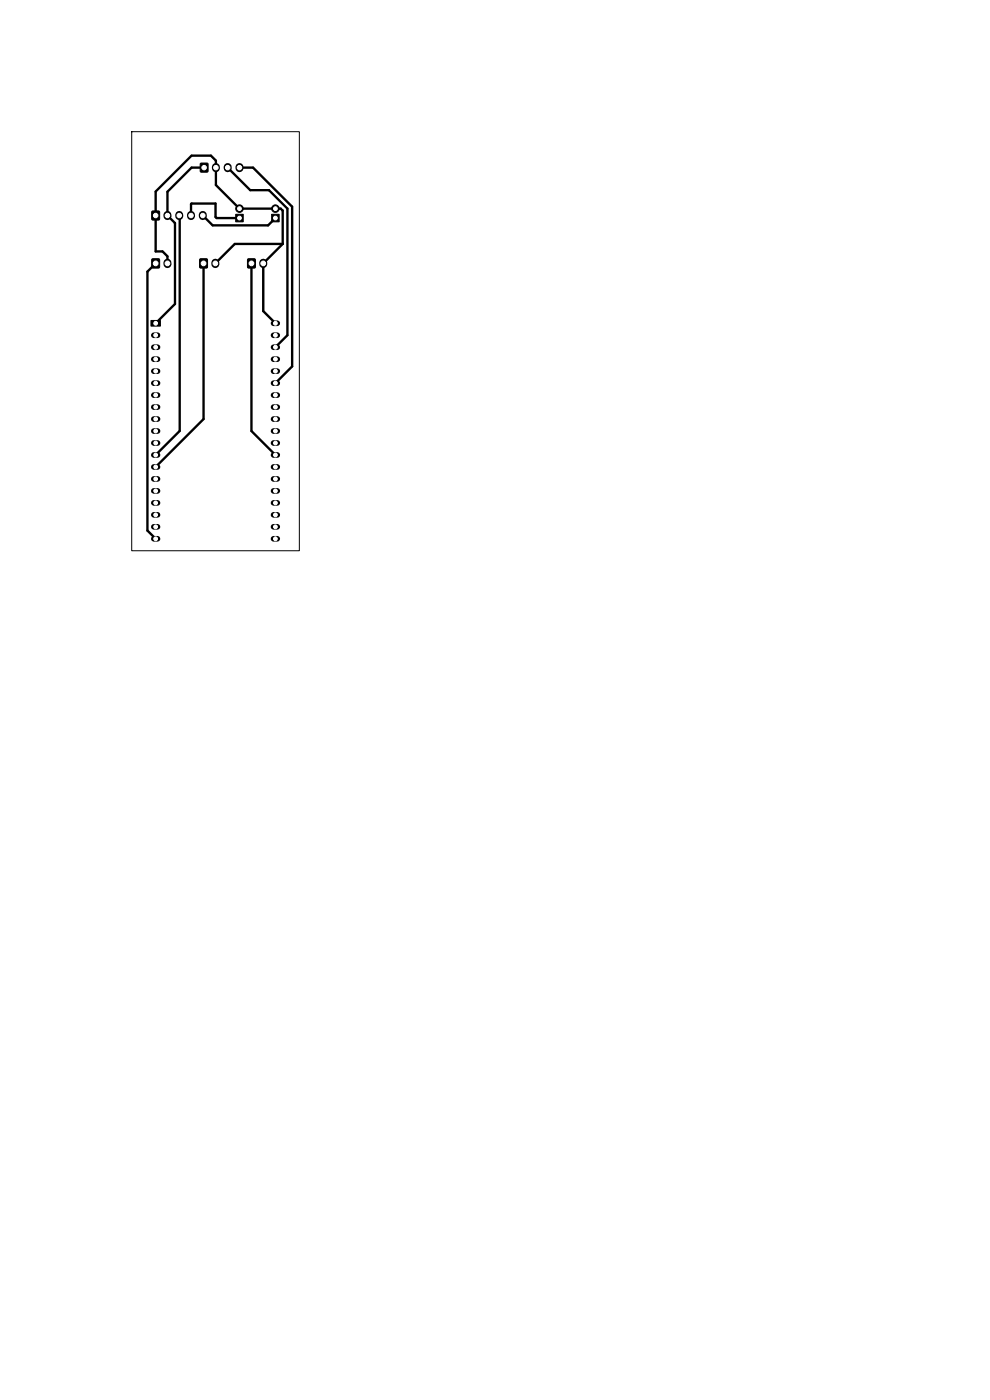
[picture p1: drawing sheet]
<svg xmlns="http://www.w3.org/2000/svg" width="210mm" height="297mm" viewBox="0 0 210 297" stroke-linecap="round" stroke-linejoin="round" font-family="sans-serif">
<path d="M27.9 27.9h35.6v88.9h-35.6z" fill="none" stroke="#000" stroke-width=".21"/>
<g fill="#000" stroke="#000" stroke-width=".21">
<path d="M42.5 34.7h1.6v1.8h-1.6zM32.2 44.8h1.6v1.8h-1.6zM32.2 55h1.6v1.8h-1.6zM42.4 55h1.6v1.8h-1.6zM50 45.5h1.6v1.6h-1.6zM52.6 55h1.5v1.8h-1.5zM57.6 45.5h1.6v1.6h-1.6zM32 68h2v1.2h-2z"/>
<circle cx="50.8" cy="44.3" r=".8"/>
<circle cx="58.4" cy="44.3" r=".8"/>
</g>
<g fill="none" stroke="#000" stroke-width="1.2">
<path d="M32.6 71.1h.8M32.6 73.7h.8M32.6 76.2h.8M32.6 78.7h.8M58 71.1h.8M58 73.7h.8M58 76.2h.8M58 78.7h.8M58 68.6h.8M32.6 81.3h.8M32.6 83.8h.8M32.6 86.4h.8"/>
<path d="M32.6 88.9h.8M32.6 91.4h.8M32.6 94h.8M32.6 96.5h.8M32.6 99.1h.8M58 81.3h.8M58 83.8h.8M58 86.4h.8M58 88.9h.8M58 91.4h.8M58 94h.8M58 96.5h.8"/>
<path d="M58 99.1h.8M32.6 101.6h.8M32.6 104.1h.8M32.6 106.7h.8M32.6 109.2h.8M32.6 111.8h.8M32.6 114.3h.8M58 111.8h.8M58 114.3h.8M58 101.6h.8M58 104.1h.8M58 106.7h.8"/>
<path d="M58 109.2h.8"/>
</g>
<path d="M45.8 35.4v.3M48.3 35.4v.3M50.8 35.4v.3M35.5 45.6v.2M35.5 55.7v.3M38 45.6v.2M40.5 45.6v.2M43 45.6v.2M45.7 55.7v.3M55.8 55.7v.3" fill="none" stroke="#000" stroke-width="1.7"/>
<g fill="none" stroke="#000" stroke-width=".5">
<path d="M43.3 35.6h-2.7l-5.1 5.1v5l1.6 1.6v17.2l-4.1 4.1M45.7 35.6h.1M48.3 35.6l4.8 4.7h4l3.9 4v26.8l-2.6 2.6M50.8 35.6h2.9l8.3 8.3v33.8l-3.6 3.6M33 55.9l-1.7 1.7v55l1.7 1.7M38 45.7l.1 45.7-5.1 5.1M40.5 45.7v-2.4l.1-.1h5.1v2.8l.2 .3h4.9M43 45.7l2.1 2.1h11.8l1.5-1.5M43.2 55.9v33l-10.2 10.2M53.3 55.9v35.5l5.1 5.1M60 51.7v-7l-.4-.4h-8.8l-5-5v-5.2l-1.1-1.1h-4.1l-7.6 7.6v12.7h1.5l1 1.1v1.5M60 51.7h-10.2l-4.1 4.2"/>
<path d="M60 51.7l-4.2 4.2v10.1l2.6 2.6"/>
</g>
<g fill="#fff" stroke="#fff" stroke-width=".21">
<circle cx="33" cy="68.6" r=".4"/>
<circle cx="33" cy="71.1" r=".4"/>
<circle cx="33" cy="73.7" r=".4"/>
<circle cx="33" cy="76.2" r=".4"/>
<circle cx="33" cy="78.7" r=".4"/>
<circle cx="33" cy="81.3" r=".4"/>
<circle cx="33" cy="83.8" r=".4"/>
<circle cx="33" cy="86.4" r=".4"/>
<circle cx="33" cy="88.9" r=".4"/>
<circle cx="33" cy="91.4" r=".4"/>
<circle cx="33" cy="94" r=".4"/>
<circle cx="33" cy="96.5" r=".4"/>
<circle cx="33" cy="99.1" r=".4"/>
<circle cx="33" cy="101.6" r=".4"/>
<circle cx="33" cy="104.1" r=".4"/>
<circle cx="33" cy="106.7" r=".4"/>
<circle cx="33" cy="109.2" r=".4"/>
<circle cx="33" cy="111.8" r=".4"/>
<circle cx="33" cy="114.3" r=".4"/>
<circle cx="58.4" cy="114.3" r=".4"/>
<circle cx="58.4" cy="111.8" r=".4"/>
<circle cx="58.4" cy="109.2" r=".4"/>
<circle cx="58.4" cy="106.7" r=".4"/>
<circle cx="58.4" cy="104.1" r=".4"/>
<circle cx="58.4" cy="101.6" r=".4"/>
<circle cx="58.4" cy="99.1" r=".4"/>
<circle cx="58.4" cy="96.5" r=".4"/>
<circle cx="58.4" cy="94" r=".4"/>
<circle cx="58.4" cy="91.4" r=".4"/>
<circle cx="58.4" cy="88.9" r=".4"/>
<circle cx="58.4" cy="86.4" r=".4"/>
<circle cx="58.4" cy="83.8" r=".4"/>
<circle cx="58.4" cy="81.3" r=".4"/>
<circle cx="58.4" cy="78.7" r=".4"/>
<circle cx="58.4" cy="76.2" r=".4"/>
<circle cx="58.4" cy="73.7" r=".4"/>
<circle cx="58.4" cy="71.1" r=".4"/>
<circle cx="58.4" cy="68.6" r=".4"/>
<circle cx="33" cy="45.7" r=".47"/>
<circle cx="35.5" cy="45.7" r=".48"/>
<circle cx="38" cy="45.7" r=".47"/>
<circle cx="40.5" cy="45.7" r=".48"/>
<circle cx="43" cy="45.7" r=".47"/>
<circle cx="53.3" cy="55.9" r=".5"/>
<circle cx="55.8" cy="55.9" r=".5"/>
<circle cx="33" cy="55.9" r=".5"/>
<circle cx="35.5" cy="55.9" r=".5"/>
<circle cx="43.3" cy="35.6" r=".47"/>
<circle cx="45.8" cy="35.6" r=".47"/>
<circle cx="48.3" cy="35.6" r=".47"/>
<circle cx="50.8" cy="35.6" r=".47"/>
<circle cx="58.4" cy="46.3" r=".4"/>
<circle cx="58.4" cy="44.3" r=".4"/>
<circle cx="50.8" cy="46.3" r=".4"/>
<circle cx="50.8" cy="44.3" r=".4"/>
<circle cx="43.2" cy="55.9" r=".5"/>
<circle cx="45.7" cy="55.9" r=".5"/>
</g>
</svg>
